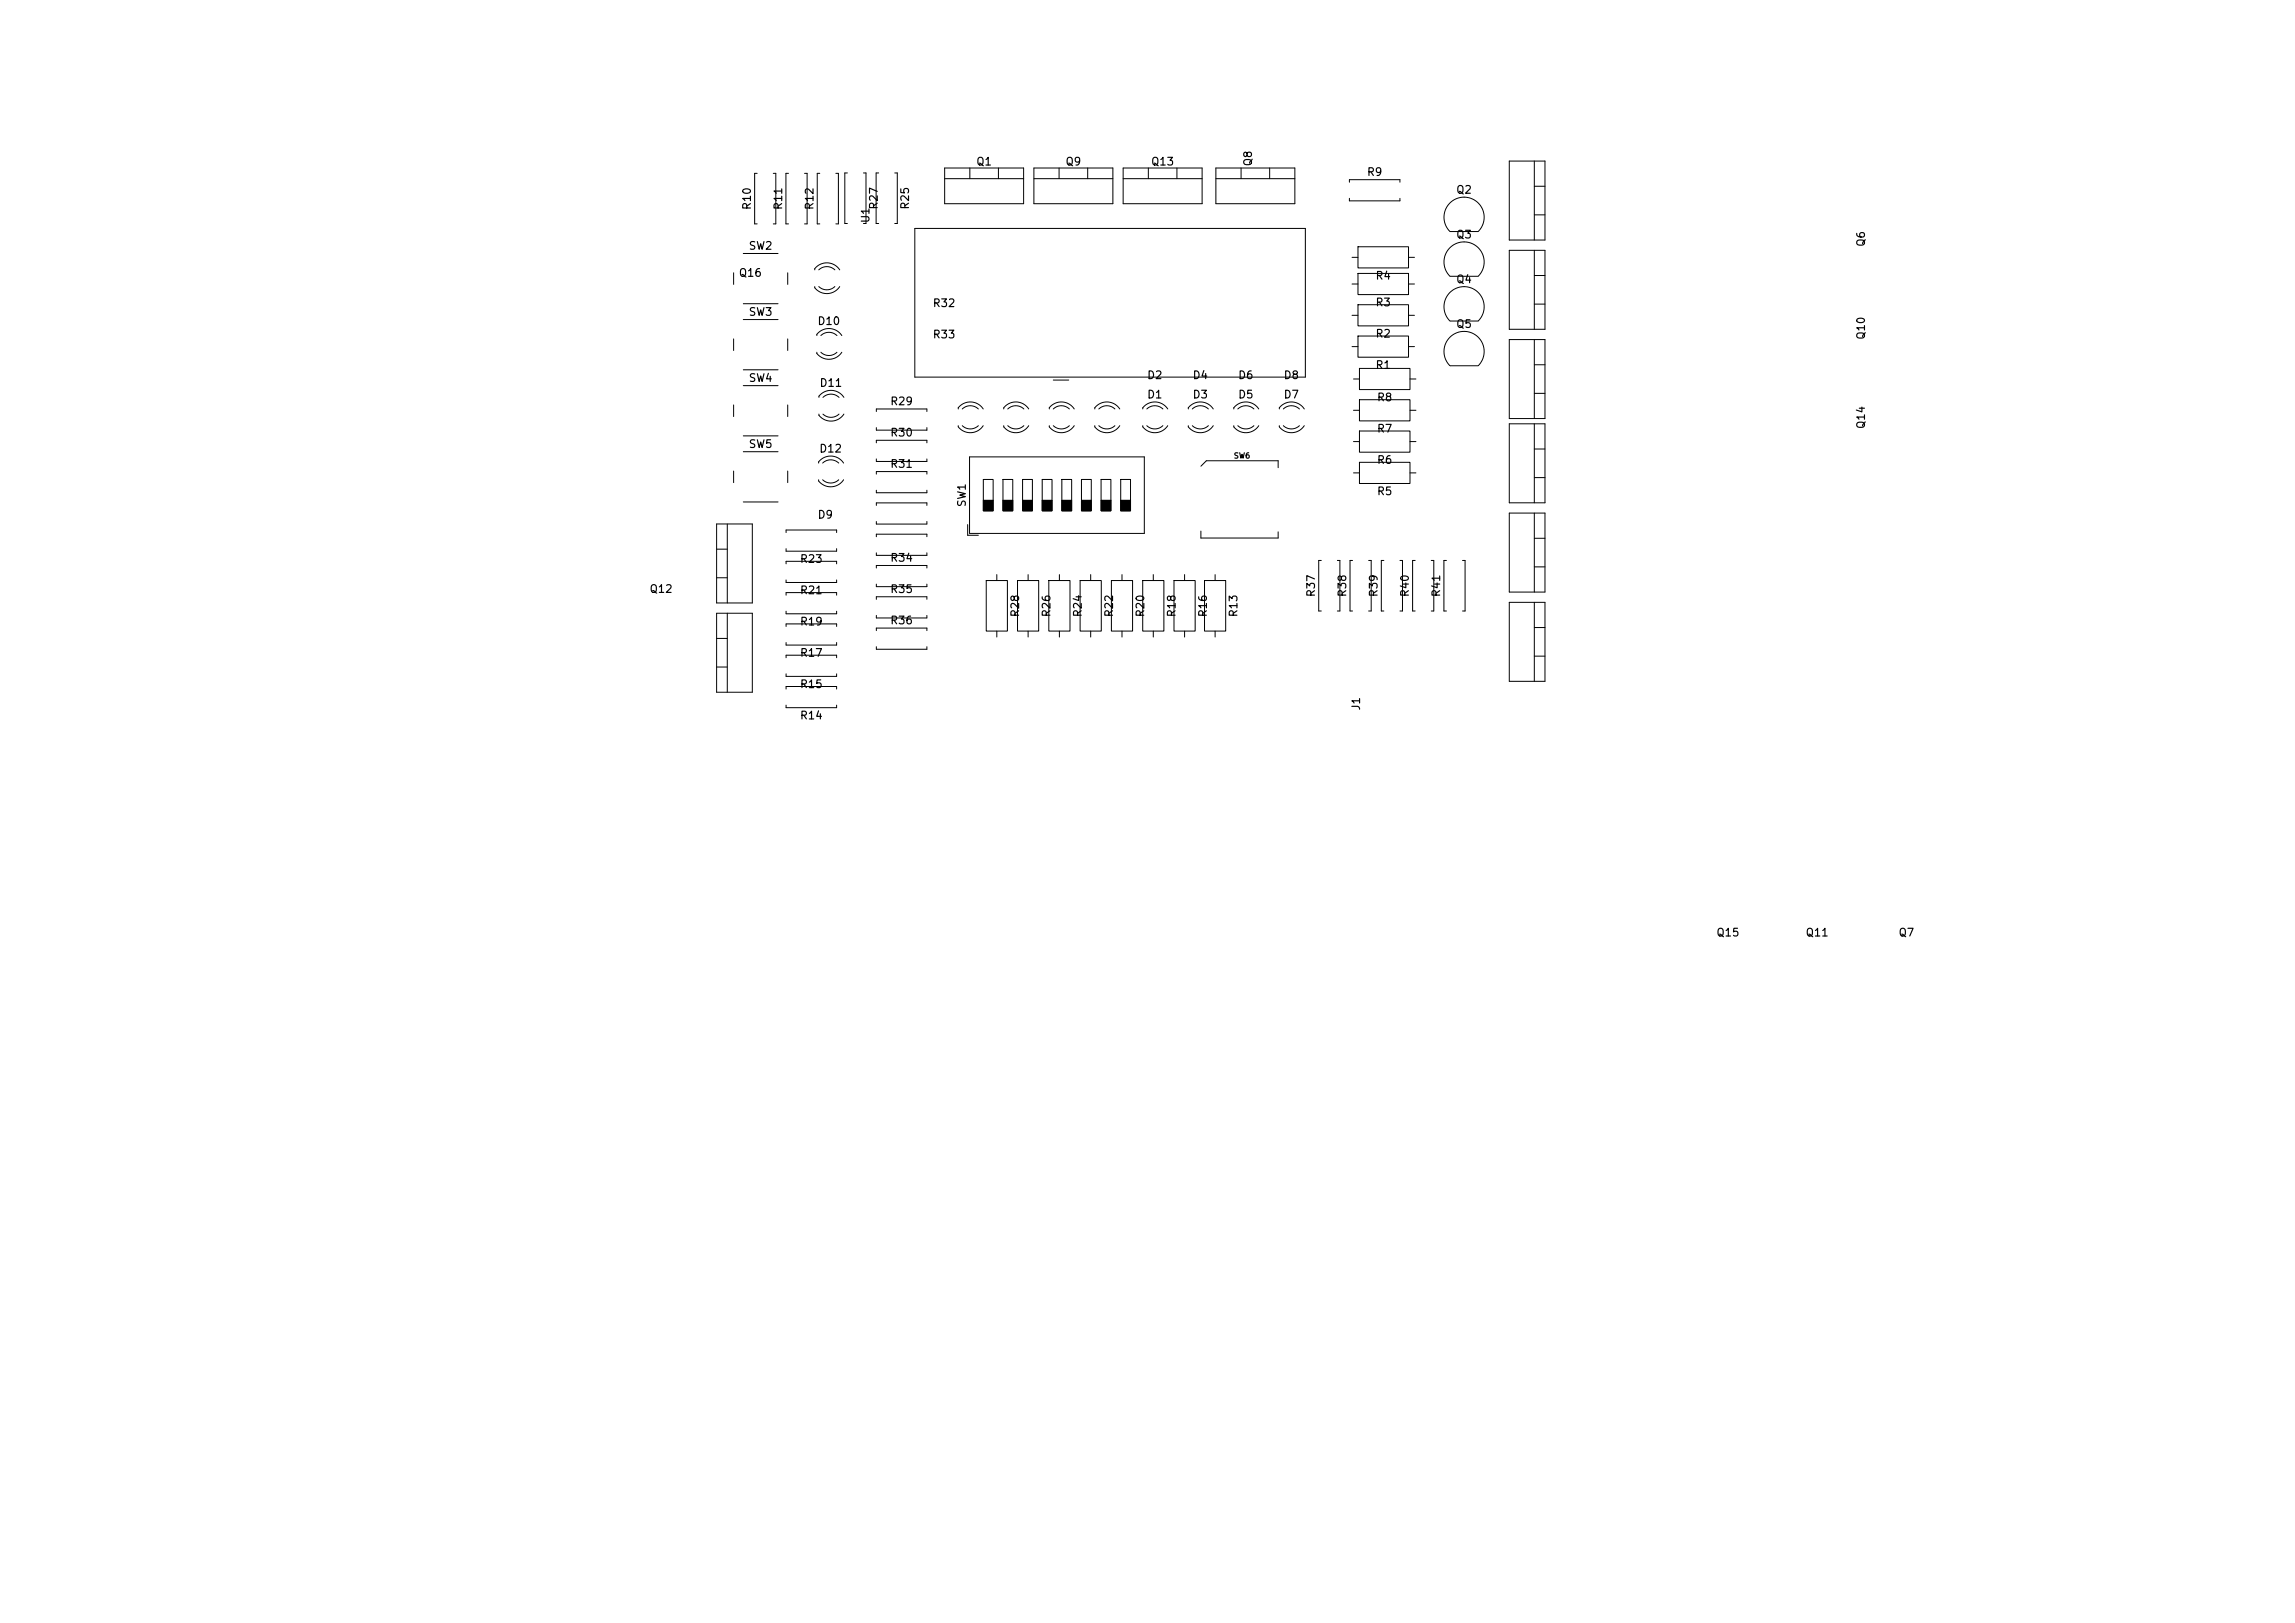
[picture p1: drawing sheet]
<svg xmlns="http://www.w3.org/2000/svg" width="297mm" height="210mm" viewBox="0 0 297 210" stroke-linecap="round" stroke-linejoin="round" font-family="sans-serif">
<defs><g id="words">
<g font-size="1">
<text x="126.3" y="21.7">Q1</text>
<text x="137.8" y="21.7">Q9</text>
<text x="148.9" y="21.7">Q13</text>
<text x="162.3" y="21.6" transform="rotate(-90 162.3 21.6)">Q8</text>
<text x="176.8" y="23">R9</text>
<text x="97.4" y="27.3" transform="rotate(-90 97.4 27.3)">R10</text>
<text x="101.5" y="27.3" transform="rotate(-90 101.5 27.3)">R11</text>
<text x="105.5" y="27.3" transform="rotate(-90 105.5 27.3)">R12</text>
<text x="112.8" y="28.9" transform="rotate(-90 112.8 28.9)">U1</text>
<text x="113.8" y="27.2" transform="rotate(-90 113.8 27.2)">R27</text>
<text x="117.9" y="27.2" transform="rotate(-90 117.9 27.2)">R25</text>
<text x="188.4" y="25.3">Q2</text>
<text x="96.8" y="32.6">SW2</text>
<text x="188.4" y="31.1">Q3</text>
<text x="241.6" y="32" transform="rotate(-90 241.6 32)">Q6</text>
<text x="95.5" y="36.1">Q16</text>
<text x="96.8" y="41.1">SW3</text>
<text x="120.6" y="40">R32</text>
<text x="177.9" y="39.9">R3</text>
<text x="177.9" y="36.4">R4</text>
<text x="188.4" y="36.9">Q4</text>
<text x="105.7" y="42.3">D10</text>
<text x="120.6" y="44">R33</text>
<text x="177.9" y="48">R1</text>
<text x="177.9" y="43.9">R2</text>
<text x="188.4" y="42.7">Q5</text>
<text x="241.6" y="44" transform="rotate(-90 241.6 44)">Q10</text>
<text x="96.8" y="49.7">SW4</text>
<text x="106" y="50.3">D11</text>
<text x="115.1" y="52.7">R29</text>
<text x="148.4" y="49.3">D2</text>
<text x="148.4" y="51.8">D1</text>
<text x="154.3" y="49.3">D4</text>
<text x="154.3" y="51.8">D3</text>
<text x="160.2" y="51.8">D5</text>
<text x="160.2" y="49.3">D6</text>
<text x="166" y="49.3">D8</text>
<text x="166" y="51.8">D7</text>
<text x="178.1" y="52.2">R8</text>
<text x="96.8" y="58.2">SW5</text>
<text x="105.9" y="58.8">D12</text>
<text x="115.1" y="56.7">R30</text>
<text x="178.1" y="56.2">R7</text>
<text x="241.6" y="55.6" transform="rotate(-90 241.6 55.6)">Q14</text>
<text x="115.1" y="60.8">R31</text>
<text x="125.2" y="65.7" transform="rotate(-90 125.2 65.7)">SW1</text>
<text x="178.1" y="60.3">R6</text>
<text x="178.1" y="64.3">R5</text>
<text x="105.7" y="67.3">D9</text>
<text x="84" y="77">Q12</text>
<text x="103.4" y="73.1">R23</text>
<text x="103.4" y="77.1">R21</text>
<text x="115.1" y="77">R35</text>
<text x="115.1" y="72.9">R34</text>
<text x="170.4" y="77.3" transform="rotate(-90 170.4 77.3)">R37</text>
<text x="174.5" y="77.3" transform="rotate(-90 174.5 77.3)">R38</text>
<text x="178.5" y="77.3" transform="rotate(-90 178.5 77.3)">R39</text>
<text x="182.6" y="77.3" transform="rotate(-90 182.6 77.3)">R40</text>
<text x="186.6" y="77.3" transform="rotate(-90 186.6 77.3)">R41</text>
<text x="103.4" y="81.2">R19</text>
<text x="115.1" y="81">R36</text>
<text x="132.1" y="79.9" transform="rotate(-90 132.1 79.9)">R28</text>
<text x="136.2" y="79.9" transform="rotate(-90 136.2 79.9)">R26</text>
<text x="140.2" y="79.9" transform="rotate(-90 140.2 79.9)">R24</text>
<text x="144.3" y="79.9" transform="rotate(-90 144.3 79.9)">R22</text>
<text x="148.3" y="79.9" transform="rotate(-90 148.3 79.9)">R20</text>
<text x="152.4" y="79.9" transform="rotate(-90 152.4 79.9)">R18</text>
<text x="156.4" y="79.9" transform="rotate(-90 156.4 79.9)">R16</text>
<text x="160.4" y="79.9" transform="rotate(-90 160.4 79.9)">R13</text>
<text x="103.4" y="89.3">R15</text>
<text x="103.4" y="85.2">R17</text>
<text x="103.4" y="93.3">R14</text>
<text x="176.2" y="92" transform="rotate(-90 176.2 92)">J1</text>
<text x="222" y="121.4">Q15</text>
<text x="233.6" y="121.4">Q11</text>
<text x="245.6" y="121.4">Q7</text>
</g>
<text font-size=".7" x="159.6" y="59.5">SW6</text>
</g></defs>
<g fill="none" stroke="#000" stroke-width=".13">
<path d="M94.9 35.3v1.5M96.2 39.3h4.5M96.2 32.8h4.5M98 22.4h-.3v6.6h.3M100.1 22.4h.3v6.6h-.3M101.9 35.3v1.5M102 22.4h-.3v6.6h.3M104.1 22.4h.3v6.6h-.3M106 34.9a1.5 1.5 0 0 1 2 0M106 37.1a1.5 1.5 0 0 0 2 0M106.1 22.4h-.3v6.6h.3M108.2 22.4h.3v6.6h-.3"/>
<path d="M108.7 34.9a1.99 1.99 0 0 0-3.3-.1v.1M108.7 37.1a1.99 1.99 0 0 1-3.3 .1v-.1M109.7 22.4h-.4v6.5h.4M111.7 22.4h.4v6.5h-.4M113.7 22.4h-.3v6.5h.3M115.8 22.4h.3v6.5h-.3M118.4 29.6h50.5v19.2h-50.5zM122.2 21.7h10.3v4.7h-10.3zM122.2 23.1h10.3M125.5 21.7v1.4M129.2 21.7v1.4M133.8 21.7h10.2v4.7h-10.2z"/>
<path d="M133.8 23.1h10.2M137.1 21.7v1.4M140.8 21.7v1.4M145.3 21.7h10.3v4.7h-10.3zM145.3 23.1h10.3M148.6 21.7v1.4M152.3 21.7v1.4M157.4 21.7h10.2v4.7h-10.2zM157.4 23.1h10.2M160.6 21.7v1.4M164.3 21.7v1.4M174.6 23.6v-.3h6.6v.3"/>
<path d="M174.6 25.7v.3h6.6v-.3M175 36.8h.7M175 33.3h.7M175.7 35.4h6.6v2.7h-6.6zM175.7 31.9h6.6v2.8h-6.6zM175.7 39.4h6.6v2.8h-6.6zM182.3 36.8h.7M182.3 33.3h.7M187.6 35.7a2.6 2.6 0 0 1 0-3.6 2.6 2.6 0 0 1 3.7 0 2.6 2.6 0 0 1 0 3.6M187.6 29.9a2.6 2.6 0 0 1 0-3.6 2.6 2.6 0 0 1 3.7 0 2.6 2.6 0 0 1 0 3.6M187.7 35.8h3.6M187.7 30h3.6"/>
<path d="M195.3 20.8h4.6v10.3h-4.6zM195.3 32.4h4.6v10.2h-4.6zM198.6 20.8v10.3M198.6 32.4v10.2M198.6 24.1h1.3M198.6 27.8h1.3M198.6 35.7h1.3M198.6 39.4h1.3M94.9 43.9v1.5M94.9 52.4v1.5M96.2 58.5h4.5M96.2 47.9h4.5"/>
<path d="M96.2 41.4h4.5M96.2 56.4h4.5M96.2 49.9h4.5M101.9 43.9v1.5M101.9 52.4v1.5M105.7 43.4v-.1a1.99 1.99 0 0 1 3.2 .1M105.7 45.6v.1a1.99 1.99 0 0 0 3.2-.1M105.9 59.9v-.1a1.99 1.99 0 0 1 3.3 .1M106 51.4v-.1a1.99 1.99 0 0 1 3.2 .1M106 53.6v.1a1.99 1.99 0 0 0 3.2-.1M106.2 43.4a1.5 1.5 0 0 1 2.1 0M106.2 45.6a1.5 1.5 0 0 0 2.1 0"/>
<path d="M106.5 59.9a1.5 1.5 0 0 1 2 0M106.5 51.4a1.5 1.5 0 0 1 2.1 0M106.5 53.6a1.5 1.5 0 0 0 2.1 0M113.4 53.3v-.4h6.5v.4M113.4 55.3v.4h6.5v-.4M113.4 57.3v-.3h6.5v.3M113.4 59.4v.3h6.5v-.3M124.5 52.9a1.5 1.5 0 0 1 2.1 0M124.5 55.1a1.5 1.5 0 0 0 2.1 0M125.5 59.1h22.6v9.9h-22.6zM127.2 52.9a1.99 1.99 0 0 0-3.2-.1v.1M127.2 55.1a1.99 1.99 0 0 1-3.2 .1v-.1"/>
<path d="M130.4 52.9a1.5 1.5 0 0 1 2.1 0M130.4 55.1a1.5 1.5 0 0 0 2.1 0M133.1 52.9a1.99 1.99 0 0 0-3.2-.1v.1M133.1 55.1a1.99 1.99 0 0 1-3.2 .1v-.1M136.3 52.9a1.5 1.5 0 0 1 2.1 0M136.3 55.1a1.5 1.5 0 0 0 2.1 0M136.3 49.2h2M139 52.9a1.99 1.99 0 0 0-3.2-.1v.1M139 55.1a1.99 1.99 0 0 1-3.2 .1v-.1M142.2 52.9a1.5 1.5 0 0 1 2.1 0M142.2 55.1a1.5 1.5 0 0 0 2.1 0M144.9 52.9a1.99 1.99 0 0 0-3.2-.1v.1"/>
<path d="M144.9 55.1a1.99 1.99 0 0 1-3.2 .1v-.1M148.4 52.9a1.5 1.5 0 0 1 2.1 0M148.4 55.1a1.5 1.5 0 0 0 2.1 0M151.1 52.9a1.99 1.99 0 0 0-3.2-.1v.1M151.1 55.1a1.99 1.99 0 0 1-3.2 .1v-.1M154.3 52.9a1.5 1.5 0 0 1 2.1 0M154.3 55.1a1.5 1.5 0 0 0 2.1 0M157 52.9a1.99 1.99 0 0 0-3.2-.1v.1M157 55.1a1.99 1.99 0 0 1-3.2 .1v-.1M160.2 52.9a1.5 1.5 0 0 1 2.1 0M160.2 55.1a1.5 1.5 0 0 0 2.1 0M162.9 52.9a1.99 1.99 0 0 0-3.2-.1v.1"/>
<path d="M162.9 55.1a1.99 1.99 0 0 1-3.2 .1v-.1M166.1 52.9a1.5 1.5 0 0 1 2.1 0M166.1 55.1a1.5 1.5 0 0 0 2.1 0M168.8 52.9a1.99 1.99 0 0 0-3.2-.1v.1M168.8 55.1a1.99 1.99 0 0 1-3.2 .1v-.1M175 44.9h.7M175 40.8h.7M175.2 49h.7M175.2 53.1h.7M175.2 57.1h.7M175.7 43.5h6.6v2.7h-6.6zM175.9 47.7h6.6v2.7h-6.6z"/>
<path d="M175.9 51.7h6.6v2.8h-6.6zM175.9 55.8h6.6v2.7h-6.6zM175.9 59.8h6.6v2.8h-6.6zM182.3 44.9h.7M182.3 40.8h.7M182.5 49h.7M182.5 53.1h.7M182.5 57.1h.7M187.6 41.5a2.6 2.6 0 0 1 0-3.6 2.6 2.6 0 0 1 3.7 0 2.6 2.6 0 0 1 0 3.6M187.6 47.3a2.6 2.6 0 0 1 0-3.7 2.6 2.6 0 0 1 3.7 0 2.6 2.6 0 0 1 0 3.7M187.7 41.5h3.6M187.7 47.3h3.6"/>
<path d="M195.3 43.9h4.6v10.3h-4.6zM195.3 54.8h4.6v10.3h-4.6zM198.6 43.9v10.3M198.6 54.8v10.3M198.6 47.2h1.3M198.6 50.9h1.3M198.6 58.1h1.3M92.7 67.8h4.7v10.2h-4.7zM92.7 71.1h1.4M92.7 74.8h1.4M92.7 79.4h4.7v10.2h-4.7zM94.1 67.8v10.2"/>
<path d="M94.1 79.4v10.2M94.9 61v1.5M96.2 65h4.5M101.7 68.9v-.3h6.6v.3M101.7 71v.3h6.6v-.3M101.7 73v-.4h6.6v.4M101.7 75v.4h6.6v-.4M101.7 77v-.3h6.6v.3M101.7 79.1v.3h6.6v-.3M101.9 61v1.5M106.5 62.1a1.5 1.5 0 0 0 2 0M109.2 62.1a1.99 1.99 0 0 1-3.3 .1v-.1"/>
<path d="M113.4 65.4v-.3h6.5v.3M113.4 67.5v.3h6.5v-.3M113.4 61.4v-.4h6.5v.4M113.4 63.4v.4h6.5v-.4M113.4 69.5v-.4h6.5v.4M113.4 71.5v.4h6.5v-.4M113.4 73.5v-.3h6.5v.3M113.4 75.6v.3h6.5v-.3M113.4 77.6v-.4h6.5v.4M113.4 79.6v.4h6.5v-.4M125.2 67.9v1.4h1.4M127.3 64.7h1.2"/>
<path d="M127.3 62h1.2v4.1h-1.2zM127.6 75.1h2.8v6.6h-2.8zM129 74.4v.7M129.8 64.7h1.3M129.8 62h1.3v4.1h-1.3zM131.7 75.1h2.7v6.6h-2.7zM132.3 64.7h1.3M132.3 62h1.3v4.1h-1.3zM133 74.4v.7M134.9 64.7h1.2M134.9 62h1.2v4.1h-1.2zM135.7 75.1h2.8v6.6h-2.8z"/>
<path d="M137.1 74.4v.7M137.4 64.7h1.3M137.4 62h1.3v4.1h-1.3zM139.8 75.1h2.7v6.6h-2.7zM140 64.7h1.2M140 62h1.2v4.1h-1.2zM141.2 74.4v.7M142.5 64.7h1.3M142.5 62h1.3v4.1h-1.3zM143.8 75.1h2.8v6.6h-2.8zM145 64.7h1.3M145 62h1.3v4.1h-1.3z"/>
<path d="M145.2 74.4v.7M147.9 75.1h2.7v6.6h-2.7zM149.3 74.4v.7M151.9 75.1h2.8v6.6h-2.8zM153.3 74.4v.7M155.4 68.7v.9h10v-.8M155.4 60.3l.7-.7h9.3v.9M155.9 75.1h2.7v6.6h-2.7zM157.2 74.4v.7M171 72.5h-.3v6.6h.3M173.1 72.5h.3v6.6h-.3M175 72.5h-.3v6.6h.3"/>
<path d="M175.2 61.2h.7M177.1 72.5h.3v6.6h-.3M179.1 72.5h-.3v6.6h.3M181.2 72.5h.3v6.6h-.3M182.5 61.2h.7M183.1 72.5h-.3v6.6h.3M185.2 72.5h.3v6.6h-.3M187.2 72.5h-.3v6.6h.3M189.3 72.5h.3v6.6h-.3M195.3 77.9h4.6v10.3h-4.6zM195.3 66.4h4.6v10.2h-4.6zM198.6 66.4v10.2"/>
<path d="M198.6 77.9v10.3M198.6 61.8h1.3M198.6 69.7h1.3M198.6 73.4h1.3M92.7 82.6h1.4M92.7 86.3h1.4M101.7 81.1v-.4h6.6v.4M101.7 83.1v.4h6.6v-.4M101.7 85.1v-.3h6.6v.3M101.7 87.2v.3h6.6v-.3M101.7 89.2v-.4h6.6v.4M101.7 91.2v.4h6.6v-.4"/>
<path d="M113.4 81.6v-.3h6.5v.3M113.4 83.7v.3h6.5v-.3M129 81.7v.7M133 81.7v.7M137.1 81.7v.7M141.2 81.7v.7M145.2 81.7v.7M149.3 81.7v.7M153.3 81.7v.7M157.2 81.7v.7M198.6 81.2h1.3M198.6 84.9h1.3"/>
</g>
<path d="M127.3 64.7h1.2v1.4h-1.2zM129.8 64.7h1.3v1.4h-1.3zM132.3 64.7h1.3v1.4h-1.3zM134.9 64.7h1.2v1.4h-1.2zM137.4 64.7h1.3v1.4h-1.3zM140 64.7h1.2v1.4h-1.2zM142.5 64.7h1.3v1.4h-1.3zM145 64.7h1.3v1.4h-1.3z" fill="#000" stroke="#000" stroke-width=".13"/>
<use href="#words"/>
</svg>
